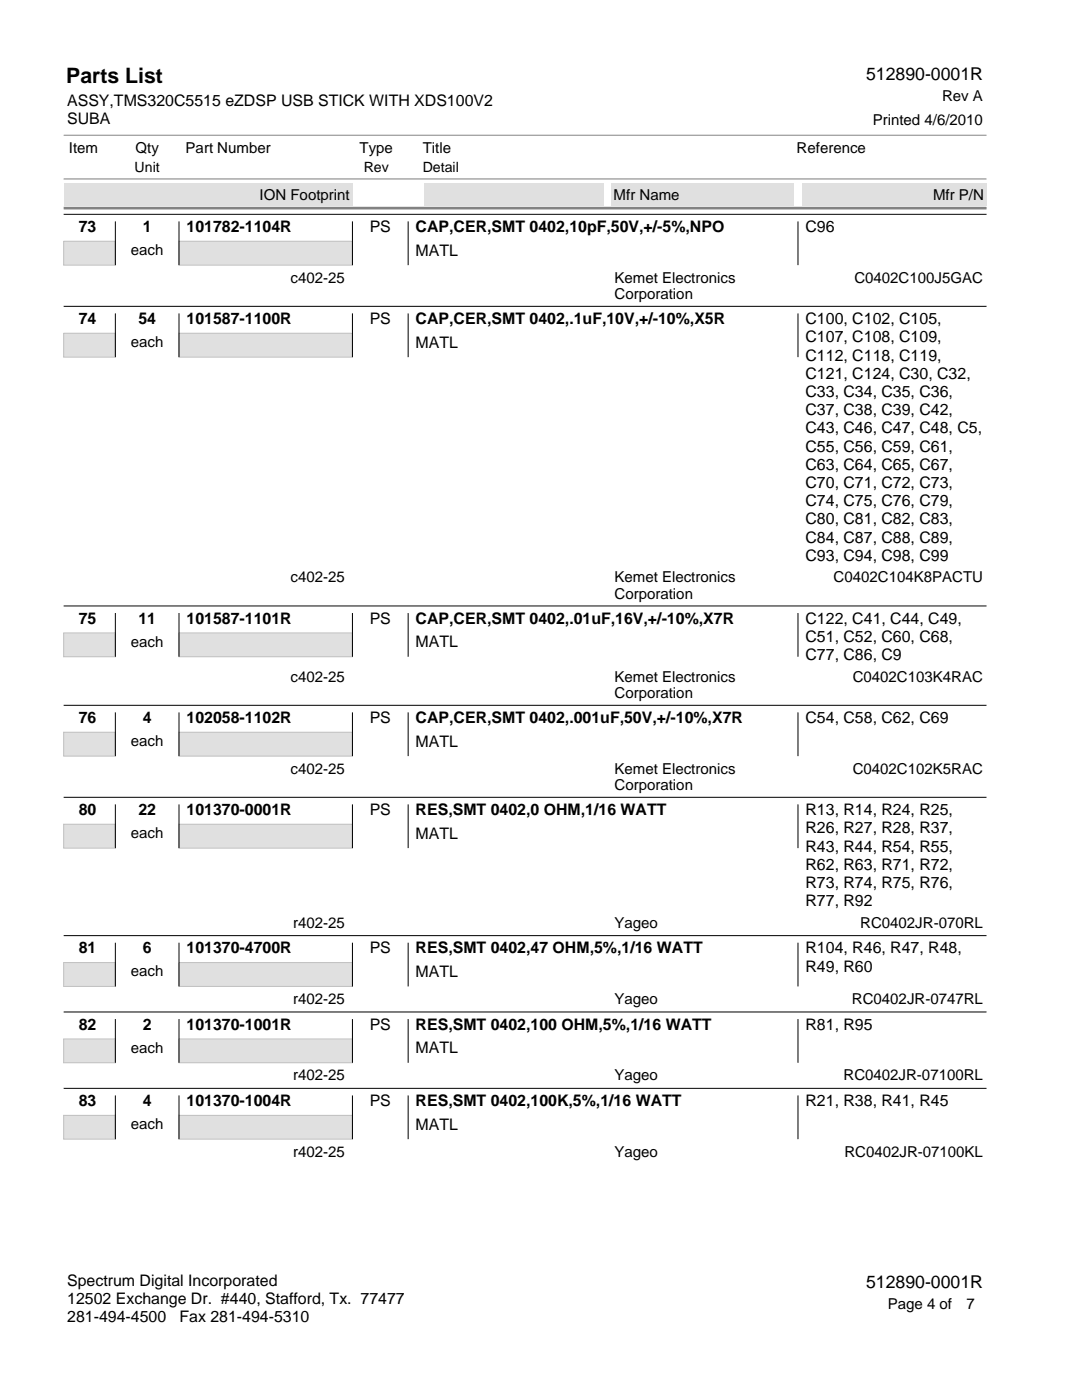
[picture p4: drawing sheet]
<svg xmlns="http://www.w3.org/2000/svg" width="216mm" height="279mm" viewBox="0 0 216 279" stroke-linecap="round" stroke-linejoin="round" font-family="sans-serif">
<defs><g id="words">
<text font-size="4.2" x="13.2" y="16.5">Parts List</text>
<g font-size="3.5">
<text x="172.8" y="15.9">512890-0001R</text>
<text x="172.8" y="257">512890-0001R</text>
</g>
<g font-size="3.2">
<text x="13.4" y="21.1">ASSY,TMS320C5515 eZDSP USB STICK WITH XDS100V2</text>
<text x="13.4" y="24.7">SUBA</text>
<text x="15.7" y="46.3">73</text>
<text x="28.5" y="46.3">1</text>
<text x="37.2" y="46.3">101782-1104R</text>
<text x="73.8" y="46.3">PS</text>
<text x="82.9" y="46.3">CAP,CER,SMT 0402,10pF,50V,+/-5%,NPO</text>
<text x="160.7" y="46.3">C96</text>
<text x="82.9" y="51">MATL</text>
<text x="15.7" y="64.7">74</text>
<text x="27.6" y="64.7">54</text>
<text x="37.2" y="64.7">101587-1100R</text>
<text x="73.8" y="64.7">PS</text>
<text x="82.9" y="64.7">CAP,CER,SMT 0402,.1uF,10V,+/-10%,X5R</text>
<text x="160.7" y="64.7">C100, C102, C105,</text>
<text x="82.9" y="69.4">MATL</text>
<text x="160.7" y="68.3">C107, C108, C109,</text>
<text x="160.7" y="72">C112, C118, C119,</text>
<text x="160.7" y="75.6">C121, C124, C30, C32,</text>
<text x="160.7" y="79.2">C33, C34, C35, C36,</text>
<text x="160.7" y="82.9">C37, C38, C39, C42,</text>
<text x="160.7" y="86.5">C43, C46, C47, C48, C5,</text>
<text x="160.7" y="90.1">C55, C56, C59, C61,</text>
<text x="160.7" y="93.8">C63, C64, C65, C67,</text>
<text x="160.7" y="97.4">C70, C71, C72, C73,</text>
<text x="160.7" y="101">C74, C75, C76, C79,</text>
<text x="160.7" y="104.7">C80, C81, C82, C83,</text>
<text x="160.7" y="108.3">C84, C87, C88, C89,</text>
<text x="160.7" y="111.9">C93, C94, C98, C99</text>
<text x="15.7" y="124.5">75</text>
<text x="27.6" y="124.5">11</text>
<text x="37.2" y="124.5">101587-1101R</text>
<text x="73.8" y="124.5">PS</text>
<text x="82.9" y="124.5">CAP,CER,SMT 0402,.01uF,16V,+/-10%,X7R</text>
<text x="160.7" y="124.5">C122, C41, C44, C49,</text>
<text x="82.9" y="129.2">MATL</text>
<text x="160.7" y="128.1">C51, C52, C60, C68,</text>
<text x="160.7" y="131.8">C77, C86, C9</text>
<text x="15.7" y="144.3">76</text>
<text x="28.5" y="144.3">4</text>
<text x="37.2" y="144.3">102058-1102R</text>
<text x="73.8" y="144.3">PS</text>
<text x="82.9" y="144.3">CAP,CER,SMT 0402,.001uF,50V,+/-10%,X7R</text>
<text x="82.9" y="149">MATL</text>
<text x="160.7" y="144.3">C54, C58, C62, C69</text>
<text x="15.7" y="162.7">80</text>
<text x="27.6" y="162.7">22</text>
<text x="37.2" y="162.7">101370-0001R</text>
<text x="73.8" y="162.7">PS</text>
<text x="82.9" y="162.7">RES,SMT 0402,0 OHM,1/16 WATT</text>
<text x="82.9" y="167.4">MATL</text>
<text x="160.7" y="162.7">R13, R14, R24, R25,</text>
<text x="160.7" y="166.3">R26, R27, R28, R37,</text>
<text x="160.7" y="170">R43, R44, R54, R55,</text>
<text x="160.7" y="173.6">R62, R63, R71, R72,</text>
<text x="160.7" y="177.2">R73, R74, R75, R76,</text>
<text x="160.7" y="180.9">R77, R92</text>
<text x="15.7" y="190.3">81</text>
<text x="28.5" y="190.3">6</text>
<text x="37.2" y="190.3">101370-4700R</text>
<text x="73.8" y="190.3">PS</text>
<text x="82.9" y="190.3">RES,SMT 0402,47 OHM,5%,1/16 WATT</text>
<text x="160.7" y="190.3">R104, R46, R47, R48,</text>
<text x="82.9" y="195">MATL</text>
<text x="160.7" y="193.9">R49, R60</text>
<text x="15.7" y="205.5">82</text>
<text x="28.5" y="205.5">2</text>
<text x="37.2" y="205.5">101370-1001R</text>
<text x="73.8" y="205.5">PS</text>
<text x="82.9" y="205.5">RES,SMT 0402,100 OHM,5%,1/16 WATT</text>
<text x="160.7" y="205.5">R81, R95</text>
<text x="82.9" y="210.2">MATL</text>
<text x="15.7" y="220.8">83</text>
<text x="28.5" y="220.8">4</text>
<text x="37.2" y="220.8">101370-1004R</text>
<text x="73.8" y="220.8">PS</text>
<text x="82.9" y="220.8">RES,SMT 0402,100K,5%,1/16 WATT</text>
<text x="160.7" y="220.8">R21, R38, R41, R45</text>
<text x="82.9" y="225.4">MATL</text>
<text x="13.4" y="256.7">Spectrum Digital Incorporated</text>
<text x="13.4" y="260.3">12502 Exchange Dr. #440, Stafford, Tx. 77477</text>
<text x="13.4" y="263.9">281-494-4500</text>
<text x="35.8" y="263.9">Fax 281-494-5310</text>
</g>
<g font-size="3">
<text x="188" y="20.2">Rev A</text>
<text x="174.1" y="24.9">Printed 4/6/2010</text>
<text x="13.8" y="30.5">Item</text>
<text x="27" y="30.5">Qty</text>
<text x="37" y="30.5">Part Number</text>
<text x="71.8" y="30.5">Type</text>
<text x="84.3" y="30.5">Title</text>
<text x="159" y="30.5">Reference</text>
<text x="51.8" y="39.9">ION Footprint</text>
<text x="122.4" y="39.9">Mfr Name</text>
<text x="186.2" y="39.9">Mfr P/N</text>
<text x="26.1" y="50.9">each</text>
<text x="58" y="56.4">c402-25</text>
<text x="122.6" y="56.4">Kemet Electronics</text>
<text x="122.6" y="59.7">Corporation</text>
<text x="170.5" y="56.4">C0402C100J5GAC</text>
<text x="26.1" y="69.2">each</text>
<text x="58" y="116.2">c402-25</text>
<text x="122.6" y="116.2">Kemet Electronics</text>
<text x="122.6" y="119.5">Corporation</text>
<text x="166.3" y="116.2">C0402C104K8PACTU</text>
<text x="26.1" y="129">each</text>
<text x="58" y="136">c402-25</text>
<text x="122.6" y="136">Kemet Electronics</text>
<text x="170.1" y="136">C0402C103K4RAC</text>
<text x="122.6" y="139.3">Corporation</text>
<text x="26.1" y="148.9">each</text>
<text x="58" y="154.4">c402-25</text>
<text x="122.6" y="154.4">Kemet Electronics</text>
<text x="170.1" y="154.4">C0402C102K5RAC</text>
<text x="122.6" y="157.6">Corporation</text>
<text x="26.1" y="167.2">each</text>
<text x="58.5" y="185.1">r402-25</text>
<text x="122.6" y="185.1">Yageo</text>
<text x="171.6" y="185.1">RC0402JR-070RL</text>
<text x="26.1" y="194.8">each</text>
<text x="58.5" y="200.4">r402-25</text>
<text x="122.6" y="200.4">Yageo</text>
<text x="170" y="200.4">RC0402JR-0747RL</text>
<text x="26.1" y="210.1">each</text>
<text x="58.5" y="215.6">r402-25</text>
<text x="122.6" y="215.6">Yageo</text>
<text x="168.3" y="215.6">RC0402JR-07100RL</text>
<text x="26.1" y="225.3">each</text>
<text x="58.5" y="230.9">r402-25</text>
<text x="122.6" y="230.9">Yageo</text>
<text x="168.5" y="230.9">RC0402JR-07100KL</text>
<text x="177.1" y="261.3">Page 4 of</text>
<text x="192.8" y="261.3">7</text>
</g>
<g font-size="2.8">
<text x="26.9" y="34.3">Unit</text>
<text x="72.6" y="34.3">Rev</text>
<text x="84.3" y="34.3">Detail</text>
</g>
</g></defs>
<path d="M12.7 48.2h10.3v4.7h-10.3z" fill="#e0e0e0"/>
<path d="M12.7 48.2h10.3v4.7h-10.3z" fill="none" stroke="#c0c0c0" stroke-width=".2"/>
<path d="M35.7 48.2h34.6v4.7h-34.6z" fill="#e0e0e0"/>
<path d="M35.7 48.2h34.6v4.7h-34.6z" fill="none" stroke="#c0c0c0" stroke-width=".2"/>
<path d="M12.7 42.8h184.1M23 44.2v8.7M35.7 44.2v8.7M70.3 44.2v8.7M81.4 44.2v8.7M159.2 44.2v8.7" fill="none" stroke="#000" stroke-width=".2"/>
<path d="M12.7 66.5h10.3v4.8h-10.3z" fill="#e0e0e0"/>
<path d="M12.7 66.5h10.3v4.8h-10.3z" fill="none" stroke="#c0c0c0" stroke-width=".2"/>
<path d="M35.7 66.5h34.6v4.8h-34.6z" fill="#e0e0e0"/>
<path d="M35.7 66.5h34.6v4.8h-34.6z" fill="none" stroke="#c0c0c0" stroke-width=".2"/>
<path d="M12.7 61.1h184.1M23 62.5v8.8M35.7 62.5v8.8M70.3 62.5v8.8M81.4 62.5v8.8M159.2 62.5v8.8" fill="none" stroke="#000" stroke-width=".2"/>
<path d="M12.7 126.3h10.3v4.8h-10.3z" fill="#e0e0e0"/>
<path d="M12.7 126.3h10.3v4.8h-10.3z" fill="none" stroke="#c0c0c0" stroke-width=".2"/>
<path d="M35.7 126.3h34.6v4.8h-34.6z" fill="#e0e0e0"/>
<path d="M35.7 126.3h34.6v4.8h-34.6z" fill="none" stroke="#c0c0c0" stroke-width=".2"/>
<path d="M12.7 120.9h184.1M23 122.3v8.8M35.7 122.3v8.8M70.3 122.3v8.8M81.4 122.3v8.8M159.2 122.3v8.8" fill="none" stroke="#000" stroke-width=".2"/>
<path d="M12.7 146.1h10.3v4.8h-10.3z" fill="#e0e0e0"/>
<path d="M12.7 146.1h10.3v4.8h-10.3z" fill="none" stroke="#c0c0c0" stroke-width=".2"/>
<path d="M35.7 146.1h34.6v4.8h-34.6z" fill="#e0e0e0"/>
<path d="M35.7 146.1h34.6v4.8h-34.6z" fill="none" stroke="#c0c0c0" stroke-width=".2"/>
<path d="M12.7 140.8h184.1M23 142.2v8.7M35.7 142.2v8.7M70.3 142.2v8.7M81.4 142.2v8.7M159.2 142.2v8.7" fill="none" stroke="#000" stroke-width=".2"/>
<path d="M12.7 164.5h10.3v4.8h-10.3z" fill="#e0e0e0"/>
<path d="M12.7 164.5h10.3v4.8h-10.3z" fill="none" stroke="#c0c0c0" stroke-width=".2"/>
<path d="M35.7 164.5h34.6v4.8h-34.6z" fill="#e0e0e0"/>
<path d="M35.7 164.5h34.6v4.8h-34.6z" fill="none" stroke="#c0c0c0" stroke-width=".2"/>
<path d="M12.7 159.1h184.1M23 160.5v8.8M35.7 160.5v8.8M70.3 160.5v8.8M81.4 160.5v8.8M159.2 160.5v8.8" fill="none" stroke="#000" stroke-width=".2"/>
<path d="M12.7 192.1h10.3v4.8h-10.3z" fill="#e0e0e0"/>
<path d="M12.7 192.1h10.3v4.8h-10.3z" fill="none" stroke="#c0c0c0" stroke-width=".2"/>
<path d="M35.7 192.1h34.6v4.8h-34.6z" fill="#e0e0e0"/>
<path d="M35.7 192.1h34.6v4.8h-34.6z" fill="none" stroke="#c0c0c0" stroke-width=".2"/>
<path d="M12.7 186.7h184.1M23 188.1v8.8M35.7 188.1v8.8M70.3 188.1v8.8M81.4 188.1v8.8M159.2 188.1v8.8" fill="none" stroke="#000" stroke-width=".2"/>
<path d="M12.7 207.3h10.3v4.8h-10.3z" fill="#e0e0e0"/>
<path d="M12.7 207.3h10.3v4.8h-10.3z" fill="none" stroke="#c0c0c0" stroke-width=".2"/>
<path d="M35.7 207.3h34.6v4.8h-34.6z" fill="#e0e0e0"/>
<path d="M35.7 207.3h34.6v4.8h-34.6z" fill="none" stroke="#c0c0c0" stroke-width=".2"/>
<path d="M12.7 202h184.1M23 203.4v8.7M35.7 203.4v8.7M70.3 203.4v8.7M81.4 203.4v8.7M159.2 203.4v8.7" fill="none" stroke="#000" stroke-width=".2"/>
<path d="M12.7 222.6h10.3v4.7h-10.3z" fill="#e0e0e0"/>
<path d="M12.7 222.6h10.3v4.7h-10.3z" fill="none" stroke="#c0c0c0" stroke-width=".2"/>
<path d="M35.7 222.6h34.6v4.7h-34.6z" fill="#e0e0e0"/>
<path d="M35.7 222.6h34.6v4.7h-34.6z" fill="none" stroke="#c0c0c0" stroke-width=".2"/>
<path d="M12.7 217.2h184.1M23 218.6v8.7M35.7 218.6v8.7M70.3 218.6v8.7M81.4 218.6v8.7M159.2 218.6v8.7" fill="none" stroke="#000" stroke-width=".2"/>
<path d="M12.7 41.5h184.1" fill="none" stroke="#808080" stroke-width=".53"/>
<g fill="#e0e0e0">
<path d="M12.7 36.5h57.6v4.5h-57.6z"/>
<path d="M84.6 36.5h35.7v4.5h-35.7z"/>
<path d="M121.9 36.5h36.5v4.5h-36.5z"/>
<path d="M160 36.5h36.8v4.5h-36.8z"/>
</g>
<path d="M12.7 35.7h184.1M12.7 27h184.1" fill="none" stroke="#808080" stroke-width=".2"/>
<use href="#words"/>
</svg>
